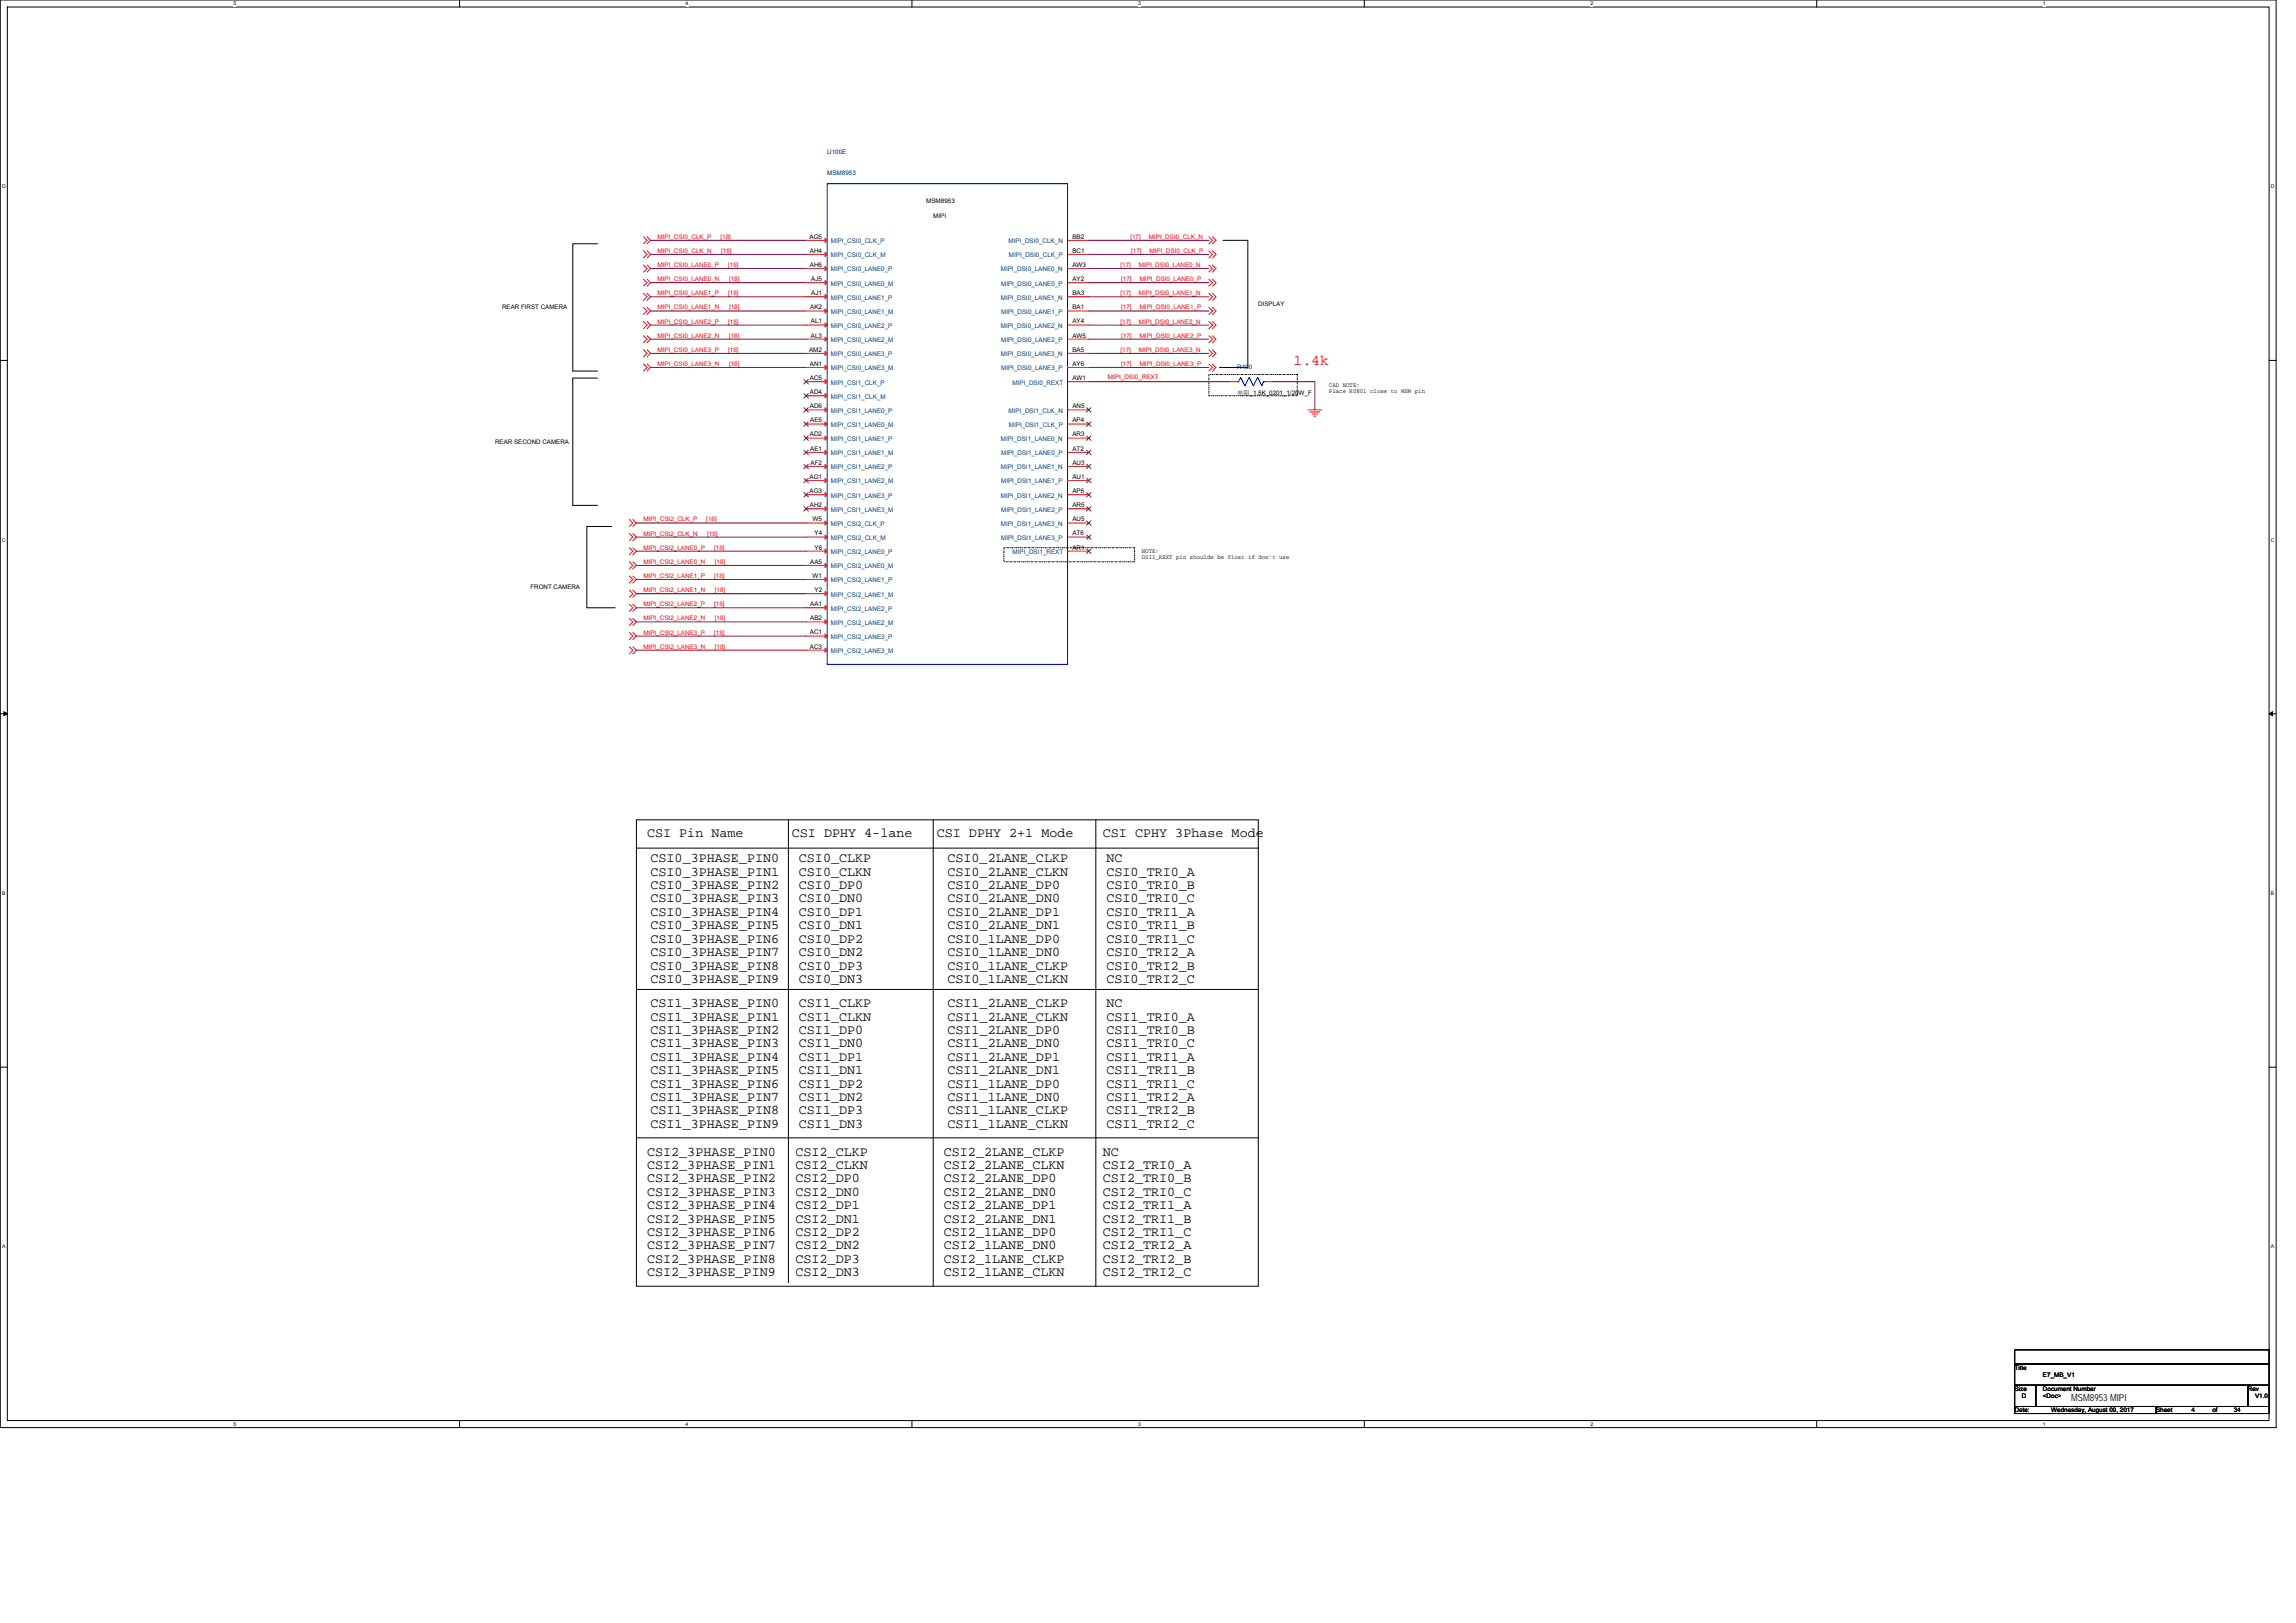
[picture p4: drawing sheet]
<svg xmlns="http://www.w3.org/2000/svg" width="297mm" height="210mm" viewBox="0 0 297 210" stroke-linecap="round" stroke-linejoin="round" font-family="sans-serif">
<defs><g id="words">
<text font-size="1.9" fill="#f00" x="167.4" y="47.3">1.4k</text>
<g font-size="1.7">
<text x="83.7" y="108.4">CSI Pin Name</text>
<text x="84.2" y="111.5">CSI0_3PHASE_PIN0</text>
<text x="84.2" y="113.3">CSI0_3PHASE_PIN1</text>
<text x="102.4" y="108.4">CSI DPHY 4-lane</text>
<text x="103.4" y="111.5">CSI0_CLKP</text>
<text x="103.4" y="113.3">CSI0_CLKN</text>
<text x="121.2" y="108.4">CSI DPHY 2+1 Mode</text>
<text x="122.6" y="111.5">CSI0_2LANE_CLKP</text>
<text x="122.6" y="113.3">CSI0_2LANE_CLKN</text>
<text x="142.7" y="108.4">CSI CPHY 3Phase Mode</text>
<text x="143.1" y="111.5">NC</text>
<text x="143.1" y="113.3">CSI0_TRI0_A</text>
<text x="84.2" y="115">CSI0_3PHASE_PIN2</text>
<text x="84.2" y="116.8">CSI0_3PHASE_PIN3</text>
<text x="84.2" y="118.5">CSI0_3PHASE_PIN4</text>
<text x="103.4" y="115">CSI0_DP0</text>
<text x="103.4" y="116.8">CSI0_DN0</text>
<text x="103.4" y="118.5">CSI0_DP1</text>
<text x="122.6" y="115">CSI0_2LANE_DP0</text>
<text x="122.6" y="116.8">CSI0_2LANE_DN0</text>
<text x="122.6" y="118.5">CSI0_2LANE_DP1</text>
<text x="143.1" y="115">CSI0_TRI0_B</text>
<text x="143.1" y="116.8">CSI0_TRI0_C</text>
<text x="143.1" y="118.5">CSI0_TRI1_A</text>
<text x="84.2" y="120.2">CSI0_3PHASE_PIN5</text>
<text x="84.2" y="122">CSI0_3PHASE_PIN6</text>
<text x="84.2" y="123.7">CSI0_3PHASE_PIN7</text>
<text x="84.2" y="125.4">CSI0_3PHASE_PIN8</text>
<text x="103.4" y="120.2">CSI0_DN1</text>
<text x="103.4" y="122">CSI0_DP2</text>
<text x="103.4" y="123.7">CSI0_DN2</text>
<text x="103.4" y="125.4">CSI0_DP3</text>
<text x="122.6" y="120.2">CSI0_2LANE_DN1</text>
<text x="122.6" y="122">CSI0_1LANE_DP0</text>
<text x="122.6" y="123.7">CSI0_1LANE_DN0</text>
<text x="122.6" y="125.4">CSI0_1LANE_CLKP</text>
<text x="143.1" y="120.2">CSI0_TRI1_B</text>
<text x="143.1" y="122">CSI0_TRI1_C</text>
<text x="143.1" y="123.7">CSI0_TRI2_A</text>
<text x="143.1" y="125.4">CSI0_TRI2_B</text>
<text x="84.2" y="130.3">CSI1_3PHASE_PIN0</text>
<text x="84.2" y="127.2">CSI0_3PHASE_PIN9</text>
<text x="103.4" y="130.3">CSI1_CLKP</text>
<text x="103.4" y="127.2">CSI0_DN3</text>
<text x="122.6" y="130.3">CSI1_2LANE_CLKP</text>
<text x="122.6" y="127.2">CSI0_1LANE_CLKN</text>
<text x="143.1" y="127.2">CSI0_TRI2_C</text>
<text x="143.1" y="130.3">NC</text>
<text x="84.2" y="132">CSI1_3PHASE_PIN1</text>
<text x="84.2" y="133.8">CSI1_3PHASE_PIN2</text>
<text x="84.2" y="135.5">CSI1_3PHASE_PIN3</text>
<text x="84.2" y="137.2">CSI1_3PHASE_PIN4</text>
<text x="103.4" y="132">CSI1_CLKN</text>
<text x="103.4" y="133.8">CSI1_DP0</text>
<text x="103.4" y="135.5">CSI1_DN0</text>
<text x="103.4" y="137.2">CSI1_DP1</text>
<text x="122.6" y="132">CSI1_2LANE_CLKN</text>
<text x="122.6" y="133.8">CSI1_2LANE_DP0</text>
<text x="122.6" y="135.5">CSI1_2LANE_DN0</text>
<text x="122.6" y="137.2">CSI1_2LANE_DP1</text>
<text x="143.1" y="132">CSI1_TRI0_A</text>
<text x="143.1" y="133.8">CSI1_TRI0_B</text>
<text x="143.1" y="135.5">CSI1_TRI0_C</text>
<text x="143.1" y="137.2">CSI1_TRI1_A</text>
<text x="84.2" y="139">CSI1_3PHASE_PIN5</text>
<text x="84.2" y="140.7">CSI1_3PHASE_PIN6</text>
<text x="84.2" y="142.5">CSI1_3PHASE_PIN7</text>
<text x="103.4" y="139">CSI1_DN1</text>
<text x="103.4" y="140.7">CSI1_DP2</text>
<text x="103.4" y="142.5">CSI1_DN2</text>
<text x="122.6" y="139">CSI1_2LANE_DN1</text>
<text x="122.6" y="140.7">CSI1_1LANE_DP0</text>
<text x="122.6" y="142.5">CSI1_1LANE_DN0</text>
<text x="143.1" y="139">CSI1_TRI1_B</text>
<text x="143.1" y="140.7">CSI1_TRI1_C</text>
<text x="143.1" y="142.5">CSI1_TRI2_A</text>
<text x="83.7" y="149.5">CSI2_3PHASE_PIN0</text>
<text x="84.2" y="144.2">CSI1_3PHASE_PIN8</text>
<text x="84.2" y="145.9">CSI1_3PHASE_PIN9</text>
<text x="102.9" y="149.5">CSI2_CLKP</text>
<text x="103.4" y="144.2">CSI1_DP3</text>
<text x="103.4" y="145.9">CSI1_DN3</text>
<text x="122.1" y="149.5">CSI2_2LANE_CLKP</text>
<text x="122.6" y="144.2">CSI1_1LANE_CLKP</text>
<text x="122.6" y="145.9">CSI1_1LANE_CLKN</text>
<text x="142.7" y="149.5">NC</text>
<text x="143.1" y="144.2">CSI1_TRI2_B</text>
<text x="143.1" y="145.9">CSI1_TRI2_C</text>
<text x="83.7" y="151.2">CSI2_3PHASE_PIN1</text>
<text x="83.7" y="153">CSI2_3PHASE_PIN2</text>
<text x="83.7" y="154.7">CSI2_3PHASE_PIN3</text>
<text x="102.9" y="151.2">CSI2_CLKN</text>
<text x="102.9" y="153">CSI2_DP0</text>
<text x="102.9" y="154.7">CSI2_DN0</text>
<text x="122.1" y="151.2">CSI2_2LANE_CLKN</text>
<text x="122.1" y="153">CSI2_2LANE_DP0</text>
<text x="122.1" y="154.7">CSI2_2LANE_DN0</text>
<text x="142.7" y="151.2">CSI2_TRI0_A</text>
<text x="142.7" y="153">CSI2_TRI0_B</text>
<text x="142.7" y="154.7">CSI2_TRI0_C</text>
<text x="83.7" y="156.4">CSI2_3PHASE_PIN4</text>
<text x="83.7" y="158.2">CSI2_3PHASE_PIN5</text>
<text x="83.7" y="159.9">CSI2_3PHASE_PIN6</text>
<text x="83.7" y="161.6">CSI2_3PHASE_PIN7</text>
<text x="102.9" y="156.4">CSI2_DP1</text>
<text x="102.9" y="158.2">CSI2_DN1</text>
<text x="102.9" y="159.9">CSI2_DP2</text>
<text x="102.9" y="161.6">CSI2_DN2</text>
<text x="122.1" y="156.4">CSI2_2LANE_DP1</text>
<text x="122.1" y="158.2">CSI2_2LANE_DN1</text>
<text x="122.1" y="159.9">CSI2_1LANE_DP0</text>
<text x="122.1" y="161.6">CSI2_1LANE_DN0</text>
<text x="142.7" y="156.4">CSI2_TRI1_A</text>
<text x="142.7" y="158.2">CSI2_TRI1_B</text>
<text x="142.7" y="159.9">CSI2_TRI1_C</text>
<text x="142.7" y="161.6">CSI2_TRI2_A</text>
<text x="83.7" y="163.4">CSI2_3PHASE_PIN8</text>
<text x="83.7" y="165.1">CSI2_3PHASE_PIN9</text>
<text x="102.9" y="163.4">CSI2_DP3</text>
<text x="102.9" y="165.1">CSI2_DN3</text>
<text x="122.1" y="163.4">CSI2_1LANE_CLKP</text>
<text x="122.1" y="165.1">CSI2_1LANE_CLKN</text>
<text x="142.7" y="163.4">CSI2_TRI2_B</text>
<text x="142.7" y="165.1">CSI2_TRI2_C</text>
</g>
<text font-size="1.3" x="267.9" y="181.3">MSM8953 MIPI</text>
<g font-size=".8" fill="#000080">
<text x="107" y="19.9">U100E</text>
<text x="107" y="22.7">MSM8953</text>
<text x="160.1" y="47.7">R400</text>
</g>
<g font-size=".8">
<text x="119.8" y="26.3">MSM8953</text>
<text x="120.7" y="28.2">MIPI</text>
<text x="104.7" y="30.9">AG5</text>
<text x="104.8" y="34.5">AH6</text>
<text x="104.8" y="32.7">AH4</text>
<text x="138.7" y="30.9">BB2</text>
<text x="138.7" y="34.5">AW3</text>
<text x="138.7" y="32.7">BC1</text>
<text x="65" y="40">REAR FIRST CAMERA</text>
<text x="104.8" y="40">AK2</text>
<text x="104.9" y="41.8">AL1</text>
<text x="104.9" y="38.2">AJ1</text>
<text x="104.9" y="36.4">AJ5</text>
<text x="138.7" y="41.8">AY4</text>
<text x="138.7" y="38.2">BA3</text>
<text x="138.7" y="40">BA1</text>
<text x="138.7" y="36.4">AY2</text>
<text x="162.8" y="39.6">DISPLAY</text>
<text x="104.7" y="45.5">AM2</text>
<text x="104.8" y="47.3">AN1</text>
<text x="104.9" y="43.7">AL3</text>
<text x="138.7" y="45.5">BA5</text>
<text x="138.7" y="47.3">AY6</text>
<text x="138.7" y="43.7">AW5</text>
<text x="104.8" y="52.8">AD6</text>
<text x="104.8" y="51">AD4</text>
<text x="104.8" y="49.2">AC5</text>
<text x="138.7" y="49.2">AW1</text>
<text x="138.7" y="52.8">AN5</text>
<text x="160.1" y="51.1">电阻_1.5K_0201_1/20W_F</text>
<text x="171.9" y="50">CAD NOTE:</text>
<text x="171.9" y="50.8">Place R0801 close to MSM pin</text>
<text x="64" y="57.4">REAR SECOND CAMERA</text>
<text x="104.8" y="56.5">AD2</text>
<text x="104.8" y="58.3">AE1</text>
<text x="104.8" y="54.7">AE5</text>
<text x="138.7" y="56.5">AR3</text>
<text x="138.7" y="54.7">AP4</text>
<text x="138.7" y="58.3">AT2</text>
<text x="104.7" y="63.8">AG3</text>
<text x="104.7" y="62">AG1</text>
<text x="104.8" y="65.6">AH2</text>
<text x="104.9" y="60.1">AF2</text>
<text x="138.7" y="63.8">AP6</text>
<text x="138.7" y="60.1">AU3</text>
<text x="138.7" y="65.6">AR5</text>
<text x="138.7" y="62">AU1</text>
<text x="105.1" y="67.5">W5</text>
<text x="105.4" y="71.1">Y6</text>
<text x="105.4" y="69.3">Y4</text>
<text x="138.7" y="71.1">AR1</text>
<text x="138.7" y="67.5">AU5</text>
<text x="138.7" y="69.3">AT6</text>
<text x="147.7" y="71.5">NOTE:</text>
<text x="68.6" y="76.2">FRONT CAMERA</text>
<text x="104.8" y="72.9">AA5</text>
<text x="105.1" y="74.8">W1</text>
<text x="105.4" y="76.6">Y2</text>
<text x="147.7" y="72.3">DSI1_REXT pin shoulde be float if don't use</text>
<text x="104.8" y="83.9">AC3</text>
<text x="104.8" y="82.1">AC1</text>
<text x="104.8" y="80.2">AB2</text>
<text x="104.8" y="78.4">AA1</text>
<text x="260.6" y="177.2">Title</text>
<text x="260.6" y="179.9">Size</text>
<text x="264.3" y="179.9">Document Number</text>
<text x="264.3" y="178.1">E7_MB_V1</text>
<text x="290.8" y="179.9">Rev</text>
<text x="260.6" y="182.7">Date:</text>
<text x="261.6" y="180.8">D</text>
<text x="264.3" y="180.8">&lt;Doc&gt;</text>
<text x="265.4" y="182.7">Wednesday, August 09, 2017</text>
<text x="278.9" y="182.7">Sheet</text>
<text x="283.5" y="182.7">4</text>
<text x="286.2" y="182.7">of</text>
<text x="289" y="182.7">34</text>
<text x="291.7" y="180.8">V1.0</text>
</g>
<g font-size=".8" fill="#f00">
<text x="85.1" y="32.7">MIPI_CSI0_CLK_N</text>
<text x="85.1" y="30.9">MIPI_CSI0_CLK_P</text>
<text x="85.1" y="34.5">MIPI_CSI0_LANE0_P</text>
<text x="93.2" y="30.9">[18]</text>
<text x="93.3" y="32.7">[18]</text>
<text x="94.2" y="34.5">[18]</text>
<text x="145" y="34.5">[17]</text>
<text x="146.2" y="30.9">[17]</text>
<text x="146.3" y="32.7">[17]</text>
<text x="147.3" y="34.5">MIPI_DSI0_LANE0_N</text>
<text x="148.6" y="30.9">MIPI_DSI0_CLK_N</text>
<text x="148.7" y="32.7">MIPI_DSI0_CLK_P</text>
<text x="85.1" y="38.2">MIPI_CSI0_LANE1_P</text>
<text x="85.1" y="40">MIPI_CSI0_LANE1_N</text>
<text x="85.1" y="36.4">MIPI_CSI0_LANE0_N</text>
<text x="85.1" y="41.9">MIPI_CSI0_LANE2_P</text>
<text x="94.2" y="38.2">[18]</text>
<text x="94.2" y="41.9">[18]</text>
<text x="94.3" y="40">[18]</text>
<text x="94.3" y="36.4">[18]</text>
<text x="145" y="38.2">[17]</text>
<text x="145" y="41.9">[17]</text>
<text x="145.1" y="40">[17]</text>
<text x="145.1" y="36.4">[17]</text>
<text x="147.3" y="38.2">MIPI_DSI0_LANE1_N</text>
<text x="147.3" y="41.9">MIPI_DSI0_LANE2_N</text>
<text x="147.4" y="40">MIPI_DSI0_LANE1_P</text>
<text x="147.4" y="36.4">MIPI_DSI0_LANE0_P</text>
<text x="85.1" y="43.7">MIPI_CSI0_LANE2_N</text>
<text x="85.1" y="45.5">MIPI_CSI0_LANE3_P</text>
<text x="85.1" y="47.3">MIPI_CSI0_LANE3_N</text>
<text x="94.2" y="45.5">[18]</text>
<text x="94.3" y="43.7">[18]</text>
<text x="94.3" y="47.3">[18]</text>
<text x="145" y="45.5">[17]</text>
<text x="145.1" y="43.7">[17]</text>
<text x="145.1" y="47.3">[17]</text>
<text x="147.3" y="45.5">MIPI_DSI0_LANE3_N</text>
<text x="147.4" y="43.7">MIPI_DSI0_LANE2_P</text>
<text x="147.4" y="47.3">MIPI_DSI0_LANE3_P</text>
<text x="143.3" y="49.1">MIPI_DSI0_REXT</text>
<text x="83.2" y="71.1">MIPI_CSI2_LANE0_P</text>
<text x="83.2" y="69.3">MIPI_CSI2_CLK_N</text>
<text x="83.2" y="67.5">MIPI_CSI2_CLK_P</text>
<text x="91.4" y="67.5">[18]</text>
<text x="91.5" y="69.3">[18]</text>
<text x="92.4" y="71.1">[18]</text>
<text x="83.2" y="73">MIPI_CSI2_LANE0_N</text>
<text x="83.2" y="76.6">MIPI_CSI2_LANE1_N</text>
<text x="83.2" y="74.8">MIPI_CSI2_LANE1_P</text>
<text x="92.4" y="74.8">[18]</text>
<text x="92.5" y="73">[18]</text>
<text x="92.5" y="76.6">[18]</text>
<text x="83.2" y="80.3">MIPI_CSI2_LANE2_N</text>
<text x="83.2" y="83.9">MIPI_CSI2_LANE3_N</text>
<text x="83.2" y="78.4">MIPI_CSI2_LANE2_P</text>
<text x="83.2" y="82.1">MIPI_CSI2_LANE3_P</text>
<text x="92.4" y="78.4">[18]</text>
<text x="92.4" y="82.1">[18]</text>
<text x="92.5" y="80.3">[18]</text>
<text x="92.5" y="83.9">[18]</text>
</g>
<g font-size=".8" fill="#004080">
<text x="107.5" y="35.1">MIPI_CSI0_LANE0_P</text>
<text x="107.5" y="33.3">MIPI_CSI0_CLK_M</text>
<text x="107.5" y="31.5">MIPI_CSI0_CLK_P</text>
<text x="129.5" y="35.1">MIPI_DSI0_LANE0_N</text>
<text x="130.5" y="31.5">MIPI_DSI0_CLK_N</text>
<text x="130.5" y="33.3">MIPI_DSI0_CLK_P</text>
<text x="107.5" y="40.6">MIPI_CSI0_LANE1_M</text>
<text x="107.5" y="38.8">MIPI_CSI0_LANE1_P</text>
<text x="107.5" y="37">MIPI_CSI0_LANE0_M</text>
<text x="129.5" y="38.8">MIPI_DSI0_LANE1_N</text>
<text x="129.5" y="40.6">MIPI_DSI0_LANE1_P</text>
<text x="129.5" y="37">MIPI_DSI0_LANE0_P</text>
<text x="107.5" y="47.9">MIPI_CSI0_LANE3_M</text>
<text x="107.5" y="46.1">MIPI_CSI0_LANE3_P</text>
<text x="107.5" y="44.3">MIPI_CSI0_LANE2_M</text>
<text x="107.5" y="42.4">MIPI_CSI0_LANE2_P</text>
<text x="129.5" y="46.1">MIPI_DSI0_LANE3_N</text>
<text x="129.5" y="42.4">MIPI_DSI0_LANE2_N</text>
<text x="129.5" y="47.9">MIPI_DSI0_LANE3_P</text>
<text x="129.5" y="44.3">MIPI_DSI0_LANE2_P</text>
<text x="107.5" y="53.4">MIPI_CSI1_LANE0_P</text>
<text x="107.5" y="51.6">MIPI_CSI1_CLK_M</text>
<text x="107.5" y="49.8">MIPI_CSI1_CLK_P</text>
<text x="130.5" y="53.4">MIPI_DSI1_CLK_N</text>
<text x="131" y="49.8">MIPI_DSI0_REXT</text>
<text x="107.5" y="58.9">MIPI_CSI1_LANE1_M</text>
<text x="107.5" y="57.1">MIPI_CSI1_LANE1_P</text>
<text x="107.5" y="55.2">MIPI_CSI1_LANE0_M</text>
<text x="129.5" y="57.1">MIPI_DSI1_LANE0_N</text>
<text x="129.5" y="58.9">MIPI_DSI1_LANE0_P</text>
<text x="130.5" y="55.2">MIPI_DSI1_CLK_P</text>
<text x="107.5" y="64.4">MIPI_CSI1_LANE3_P</text>
<text x="107.5" y="62.5">MIPI_CSI1_LANE2_M</text>
<text x="107.5" y="60.7">MIPI_CSI1_LANE2_P</text>
<text x="129.5" y="64.4">MIPI_DSI1_LANE2_N</text>
<text x="129.5" y="60.7">MIPI_DSI1_LANE1_N</text>
<text x="129.5" y="62.5">MIPI_DSI1_LANE1_P</text>
<text x="107.5" y="71.7">MIPI_CSI2_LANE0_P</text>
<text x="107.5" y="69.9">MIPI_CSI2_CLK_M</text>
<text x="107.5" y="68.1">MIPI_CSI2_CLK_P</text>
<text x="107.5" y="66.2">MIPI_CSI1_LANE3_M</text>
<text x="129.5" y="68.1">MIPI_DSI1_LANE3_N</text>
<text x="129.5" y="69.9">MIPI_DSI1_LANE3_P</text>
<text x="129.5" y="66.2">MIPI_DSI1_LANE2_P</text>
<text x="131" y="71.7">MIPI_DSI1_REXT</text>
<text x="107.5" y="77.2">MIPI_CSI2_LANE1_M</text>
<text x="107.5" y="75.4">MIPI_CSI2_LANE1_P</text>
<text x="107.5" y="73.5">MIPI_CSI2_LANE0_M</text>
<text x="107.5" y="82.7">MIPI_CSI2_LANE3_P</text>
<text x="107.5" y="80.8">MIPI_CSI2_LANE2_M</text>
<text x="107.5" y="79">MIPI_CSI2_LANE2_P</text>
<text x="107.5" y="84.5">MIPI_CSI2_LANE3_M</text>
</g>
<g font-size=".7">
<text x="30.2" y=".7">5</text>
<text x="88.7" y=".7">4</text>
<text x="147.2" y=".7">3</text>
<text x="205.8" y=".7">2</text>
<text x="264.3" y=".7">1</text>
<text x=".3" y="24.4">D</text>
<text x="293.8" y="24.4">D</text>
<text x=".3" y="70.1">C</text>
<text x="293.8" y="70.1">C</text>
<text x=".3" y="115.8">B</text>
<text x="293.8" y="115.8">B</text>
<text x=".3" y="161.5">A</text>
<text x="293.8" y="161.5">A</text>
<text x="30.2" y="184.5">5</text>
<text x="88.7" y="184.5">4</text>
<text x="147.2" y="184.5">3</text>
<text x="205.8" y="184.5">2</text>
<text x="264.3" y="184.5">1</text>
</g>
</g></defs>
<path d="M0 0h294.5v184.7h-294.5zM.9 .9h292.7v182.9h-292.7z" fill="none" stroke="#000" stroke-width=".13"/>
<g fill="#fff">
<path d="M30.2 .1h.4v.7h-.4z"/>
<path d="M30.2 183.9h.4v.7h-.4z"/>
</g>
<path d="M59.5 0v.9M59.5 183.8v.9" fill="none" stroke="#000" stroke-width=".13"/>
<g fill="#fff">
<path d="M88.7 .1h.4v.7h-.4z"/>
<path d="M88.7 183.9h.4v.7h-.4z"/>
</g>
<path d="M118 0v.9M118 183.8v.9" fill="none" stroke="#000" stroke-width=".13"/>
<g fill="#fff">
<path d="M147.2 .1h.4v.7h-.4z"/>
<path d="M147.2 183.9h.4v.7h-.4z"/>
</g>
<path d="M176.5 0v.9M176.5 183.8v.9" fill="none" stroke="#000" stroke-width=".13"/>
<g fill="#fff">
<path d="M205.8 .1h.3v.7h-.3z"/>
<path d="M205.8 183.9h.3v.7h-.3z"/>
</g>
<path d="M235 0v.9M235 183.8v.9" fill="none" stroke="#000" stroke-width=".13"/>
<g fill="#fff">
<path d="M264.3 .1h.3v.7h-.3z"/>
<path d="M264.3 183.9h.3v.7h-.3z"/>
<path d="M.3 23.8h.4v.7h-.4z"/>
<path d="M293.8 23.8h.5v.7h-.5z"/>
<path d="M.3 69.5h.4v.7h-.4z"/>
<path d="M293.8 69.5h.5v.7h-.5z"/>
</g>
<path d="M0 46.6h.9M293.6 46.6h.9" fill="none" stroke="#000" stroke-width=".13"/>
<g fill="#fff">
<path d="M.3 115.2h.4v.8h-.4z"/>
<path d="M293.8 115.2h.4v.8h-.4z"/>
</g>
<path d="M0 92.4h.9M293.6 92.4h.9" fill="none" stroke="#000" stroke-width=".13"/>
<path d="M.5 92.1l.4 .3-.4 .2zM293.6 92.4l.4-.3v.5z" fill="#000" stroke="#000" stroke-width=".13"/>
<g fill="#fff">
<path d="M.3 160.9h.4v.8h-.4z"/>
<path d="M293.8 160.9h.4v.8h-.4z"/>
</g>
<g fill="none" stroke="#000" stroke-width=".13">
<path d="M77.3 31.5h-3.2v16.5h3.2M158.2 31.1h3.2v16.4h-3.6M77.3 48.9h-3.2v16.5h3.2M79.1 68.1h-3.2v10.5h3.7M82.3 106.1h80.5v60.3h-80.5zM82.3 109.7h80.5M102 106.1v59.9M120.7 106.1v60.3M141.8 106.1v60.3M0 138.1h.9M82.3 128h80.5M293.6 138.1h.9"/>
<path d="M82.3 147.2h80.5M260.6 174.6h33v1.9h-33zM260.6 176.5h33v2.7h-33zM260.6 179.2h2.8v2.8h-2.8zM263.4 179.2h27.4v2.8h-27.4zM290.8 179.2h2.8v2.8h-2.8zM260.6 182h18.3v.9h-18.3zM278.9 182h14.7v.9h-14.7z"/>
</g>
<path d="M156.4 48.5h11.4v2.7h-11.4zM129.9 70.9h16.9v1.8h-16.9z" fill="none" stroke="#000" stroke-width=".13" stroke-dasharray=".2 .2 0 .2"/>
<g fill="none" stroke="#f00" stroke-width=".13">
<path d="M83.2 30.6l.5 .5-.5 .4M83.2 38l.5 .4-.5 .5M83.2 39.8l.5 .4-.5 .5M83.2 34.3l.5 .4-.5 .5M83.2 36.1l.5 .5-.5 .4M83.2 32.4l.5 .5-.5 .5M83.7 30.6l.5 .5-.5 .4M83.7 38l.5 .4-.5 .5M83.7 39.8l.5 .4-.5 .5M83.7 34.3l.5 .4-.5 .5M83.7 36.1l.5 .5-.5 .4M83.7 32.4l.5 .5-.5 .5"/>
<path d="M104.3 38.4h2.7M104.3 36.6h2.7M104.3 34.7h2.7M104.3 32.9h2.7M104.3 31.1h2.7M138.1 38.4h2.8M138.1 36.6h2.8M138.1 34.7h2.8M138.1 32.9h2.8M138.1 31.1h2.8M156.4 32.4l.5 .5-.5 .5M156.4 30.6l.5 .5-.5 .4"/>
<path d="M156.4 39.8l.5 .4-.5 .5M156.4 38l.5 .4-.5 .5M156.4 36.1l.5 .5-.5 .4M156.4 34.3l.5 .4-.5 .5M156.9 32.4l.4 .5-.4 .5M156.9 30.6l.4 .5-.4 .4M156.9 39.8l.4 .4-.4 .5M156.9 38l.4 .4-.4 .5M156.9 36.1l.4 .5-.4 .4M156.9 34.3l.4 .4-.4 .5M83.2 41.6l.5 .5-.5 .4M83.2 43.4l.5 .5-.5 .4"/>
<path d="M83.2 45.3l.5 .4-.5 .5M83.2 47.1l.5 .4-.5 .5M83.7 41.6l.5 .5-.5 .4M83.7 43.4l.5 .5-.5 .4M83.7 45.3l.5 .4-.5 .5M83.7 47.1l.5 .4-.5 .5M104.3 58.5h2.7M104.3 56.7h2.7M104.3 54.9h2.7M104.3 53h2.7M104.3 51.2h2.7M104.3 49.4h2.7"/>
<path d="M104.3 47.5h2.7M104.3 45.7h2.7M104.3 43.9h2.7M104.3 42.1h2.7M104.3 40.2h2.7M138.1 58.5h2.8M138.1 56.7h2.8M138.1 54.9h2.8M138.1 53h2.8M138.1 49.4h2.8M138.1 47.5h2.8M138.1 45.7h2.8"/>
<path d="M138.1 43.9h2.8M138.1 42.1h2.8M138.1 40.2h2.8M156.4 41.6l.5 .5-.5 .4M156.4 43.4l.5 .5-.5 .4M156.4 45.3l.5 .4-.5 .5M156.4 47.1l.5 .4-.5 .5M156.9 41.6l.4 .5-.4 .4M156.9 43.4l.4 .5-.4 .4M156.9 45.3l.4 .4-.4 .5M156.9 47.1l.4 .4-.4 .5M159.1 49.4h1"/>
<path d="M163.7 49.4h.9M169.2 53h1.8M169.5 53.3h1.2M169.8 53.6h.7M170 53.8h.2M81.4 70.9l.5 .4-.5 .5M81.4 72.7l.5 .5-.5 .4M81.4 69l.5 .5-.5 .5M81.4 67.2l.5 .5-.5 .4M81.4 76.3l.5 .5-.5 .5M81.4 74.5l.5 .5-.5 .4M81.4 78.2l.5 .4-.5 .5"/>
<path d="M81.9 70.9l.4 .4-.4 .5M81.9 72.7l.4 .5-.4 .4M81.9 69l.4 .5-.4 .5M81.9 67.2l.4 .5-.4 .4M81.9 76.3l.4 .5-.4 .5M81.9 74.5l.4 .5-.4 .4M81.9 78.2l.4 .4-.4 .5M104.3 78.6h2.7M104.3 76.8h2.7M104.3 75h2.7M104.3 73.2h2.7M104.3 71.3h2.7"/>
<path d="M104.3 69.5h2.7M104.3 67.7h2.7M104.3 65.8h2.7M104.3 64h2.7M104.3 62.2h2.7M104.3 60.3h2.7M138.1 71.3h2.8M138.1 69.5h2.8M138.1 67.7h2.8M138.1 65.8h2.8M138.1 64h2.8M138.1 62.2h2.8"/>
<path d="M138.1 60.3h2.8M81.4 80l.5 .5-.5 .4M81.4 83.7l.5 .4-.5 .5M81.4 81.8l.5 .5-.5 .4M81.9 80l.4 .5-.4 .4M81.9 83.7l.4 .4-.4 .5M81.9 81.8l.4 .5-.4 .4M104.3 84.1h2.7M104.3 82.3h2.7M104.3 80.5h2.7"/>
</g>
<path d="M107 23.8h31.1v62.2h-31.1zM160.1 49.4h.1M160.1 49.4h.1l.3-.6 .6 1.1 .5-1.1 .6 1.1 .5-1.1 .6 1.1 .1-.5h.3M163.7 49.4h.1" fill="none" stroke="#00f" stroke-width=".13"/>
<g fill="none" stroke="#804000" stroke-width=".13">
<path d="M104 58.3l.6 .5M104 56.4l.6 .6M104 54.6l.6 .6M104 52.7l.6 .6M104 50.9l.6 .6M104 49.1l.6 .6M104.6 58.3l-.6 .5M104.6 56.4l-.6 .6M104.6 54.6l-.6 .6M104.6 52.7l-.6 .6M104.6 50.9l-.6 .6M104.6 49.1l-.6 .6"/>
<path d="M140.6 58.3l.6 .5M140.6 56.4l.6 .6M140.6 54.6l.6 .6M140.6 52.7l.6 .6M141.1 58.3l-.5 .5M141.1 56.4l-.5 .6M141.1 54.6l-.5 .6M141.1 52.7l-.5 .6M104 65.6l.6 .5M104 63.7l.6 .6M104 61.9l.6 .6M104 60.1l.6 .5"/>
<path d="M104.6 65.6l-.6 .5M104.6 63.7l-.6 .6M104.6 61.9l-.6 .6M104.6 60.1l-.6 .5M140.6 71l.6 .6M140.6 69.2l.6 .6M140.6 67.4l.6 .6M140.6 65.6l.6 .5M140.6 63.7l.6 .6M140.6 61.9l.6 .6M140.6 60.1l.6 .5M141.1 71l-.5 .6"/>
<path d="M141.1 69.2l-.5 .6M141.1 67.4l-.5 .6M141.1 65.6l-.5 .5M141.1 63.7l-.5 .6M141.1 61.9l-.5 .6M141.1 60.1l-.5 .5"/>
</g>
<g fill="#f00" stroke="#f00" stroke-width=".13">
<path d="M106.7 83.8l.3 .3-.3 .3z"/>
<path d="M106.7 82l.3 .3-.3 .3z"/>
<path d="M106.7 80.2l.3 .3-.3 .2z"/>
<path d="M106.7 78.4l.3 .2-.3 .3z"/>
<path d="M106.7 76.5l.3 .3-.3 .3z"/>
<path d="M106.7 74.7l.3 .3-.3 .2z"/>
<path d="M106.7 72.9l.3 .3-.3 .2z"/>
<path d="M106.7 71l.3 .3-.3 .3z"/>
<path d="M106.7 69.2l.3 .3-.3 .3z"/>
<path d="M106.7 67.4l.3 .3-.3 .2z"/>
<path d="M106.7 65.6l.3 .2-.3 .3z"/>
<path d="M106.7 63.7l.3 .3-.3 .3z"/>
<path d="M106.7 61.9l.3 .3-.3 .2z"/>
<path d="M106.7 60.1l.3 .2-.3 .3z"/>
<path d="M106.7 58.3l.3 .2-.3 .3z"/>
<path d="M106.7 56.4l.3 .3-.3 .3z"/>
<path d="M106.7 54.6l.3 .3-.3 .2z"/>
<path d="M106.7 52.7l.3 .3-.3 .3z"/>
<path d="M106.7 50.9l.3 .3-.3 .3z"/>
<path d="M106.7 49.1l.3 .3-.3 .3z"/>
<path d="M106.7 47.3l.3 .2-.3 .3z"/>
<path d="M106.7 45.4l.3 .3-.3 .3z"/>
<path d="M106.7 43.6l.3 .3-.3 .3z"/>
<path d="M106.7 41.8l.3 .3-.3 .2z"/>
<path d="M106.7 40l.3 .2-.3 .3z"/>
<path d="M106.7 38.1l.3 .3-.3 .3z"/>
<path d="M106.7 36.3l.3 .3-.3 .3z"/>
<path d="M106.7 34.5l.3 .2-.3 .3z"/>
<path d="M106.7 32.6l.3 .3-.3 .3z"/>
<path d="M106.7 30.8l.3 .3-.3 .3z"/>
</g>
<g fill="none" stroke="#800040" stroke-width=".13">
<path d="M84.2 32.9h20.1M84.2 31.1h20.1M84.2 38.4h20.1M84.2 36.6h20.1M84.2 34.7h20.1M140.9 32.9h15.5M140.9 38.4h15.5M140.9 34.7h15.5M140.9 36.6h15.5M140.9 31.1h15.5M84.2 40.2h20.1M84.2 43.9h20.1"/>
<path d="M84.2 42.1h20.1M84.2 47.5h20.1M84.2 45.7h20.1M140.9 40.2h15.5M140.9 43.9h15.5M140.9 42.1h15.5M140.9 47.5h15.5M140.9 45.7h15.5M140.9 49.4h18.2M164.6 49.4h5.5v3.6M82.3 73.2h22M82.3 71.3h22"/>
<path d="M82.3 67.7h22M82.3 69.5h22M82.3 76.8h22M82.3 75h22M82.3 78.6h22M82.3 84.1h22M82.3 82.3h22M82.3 80.5h22"/>
</g>
<use href="#words"/>
</svg>
